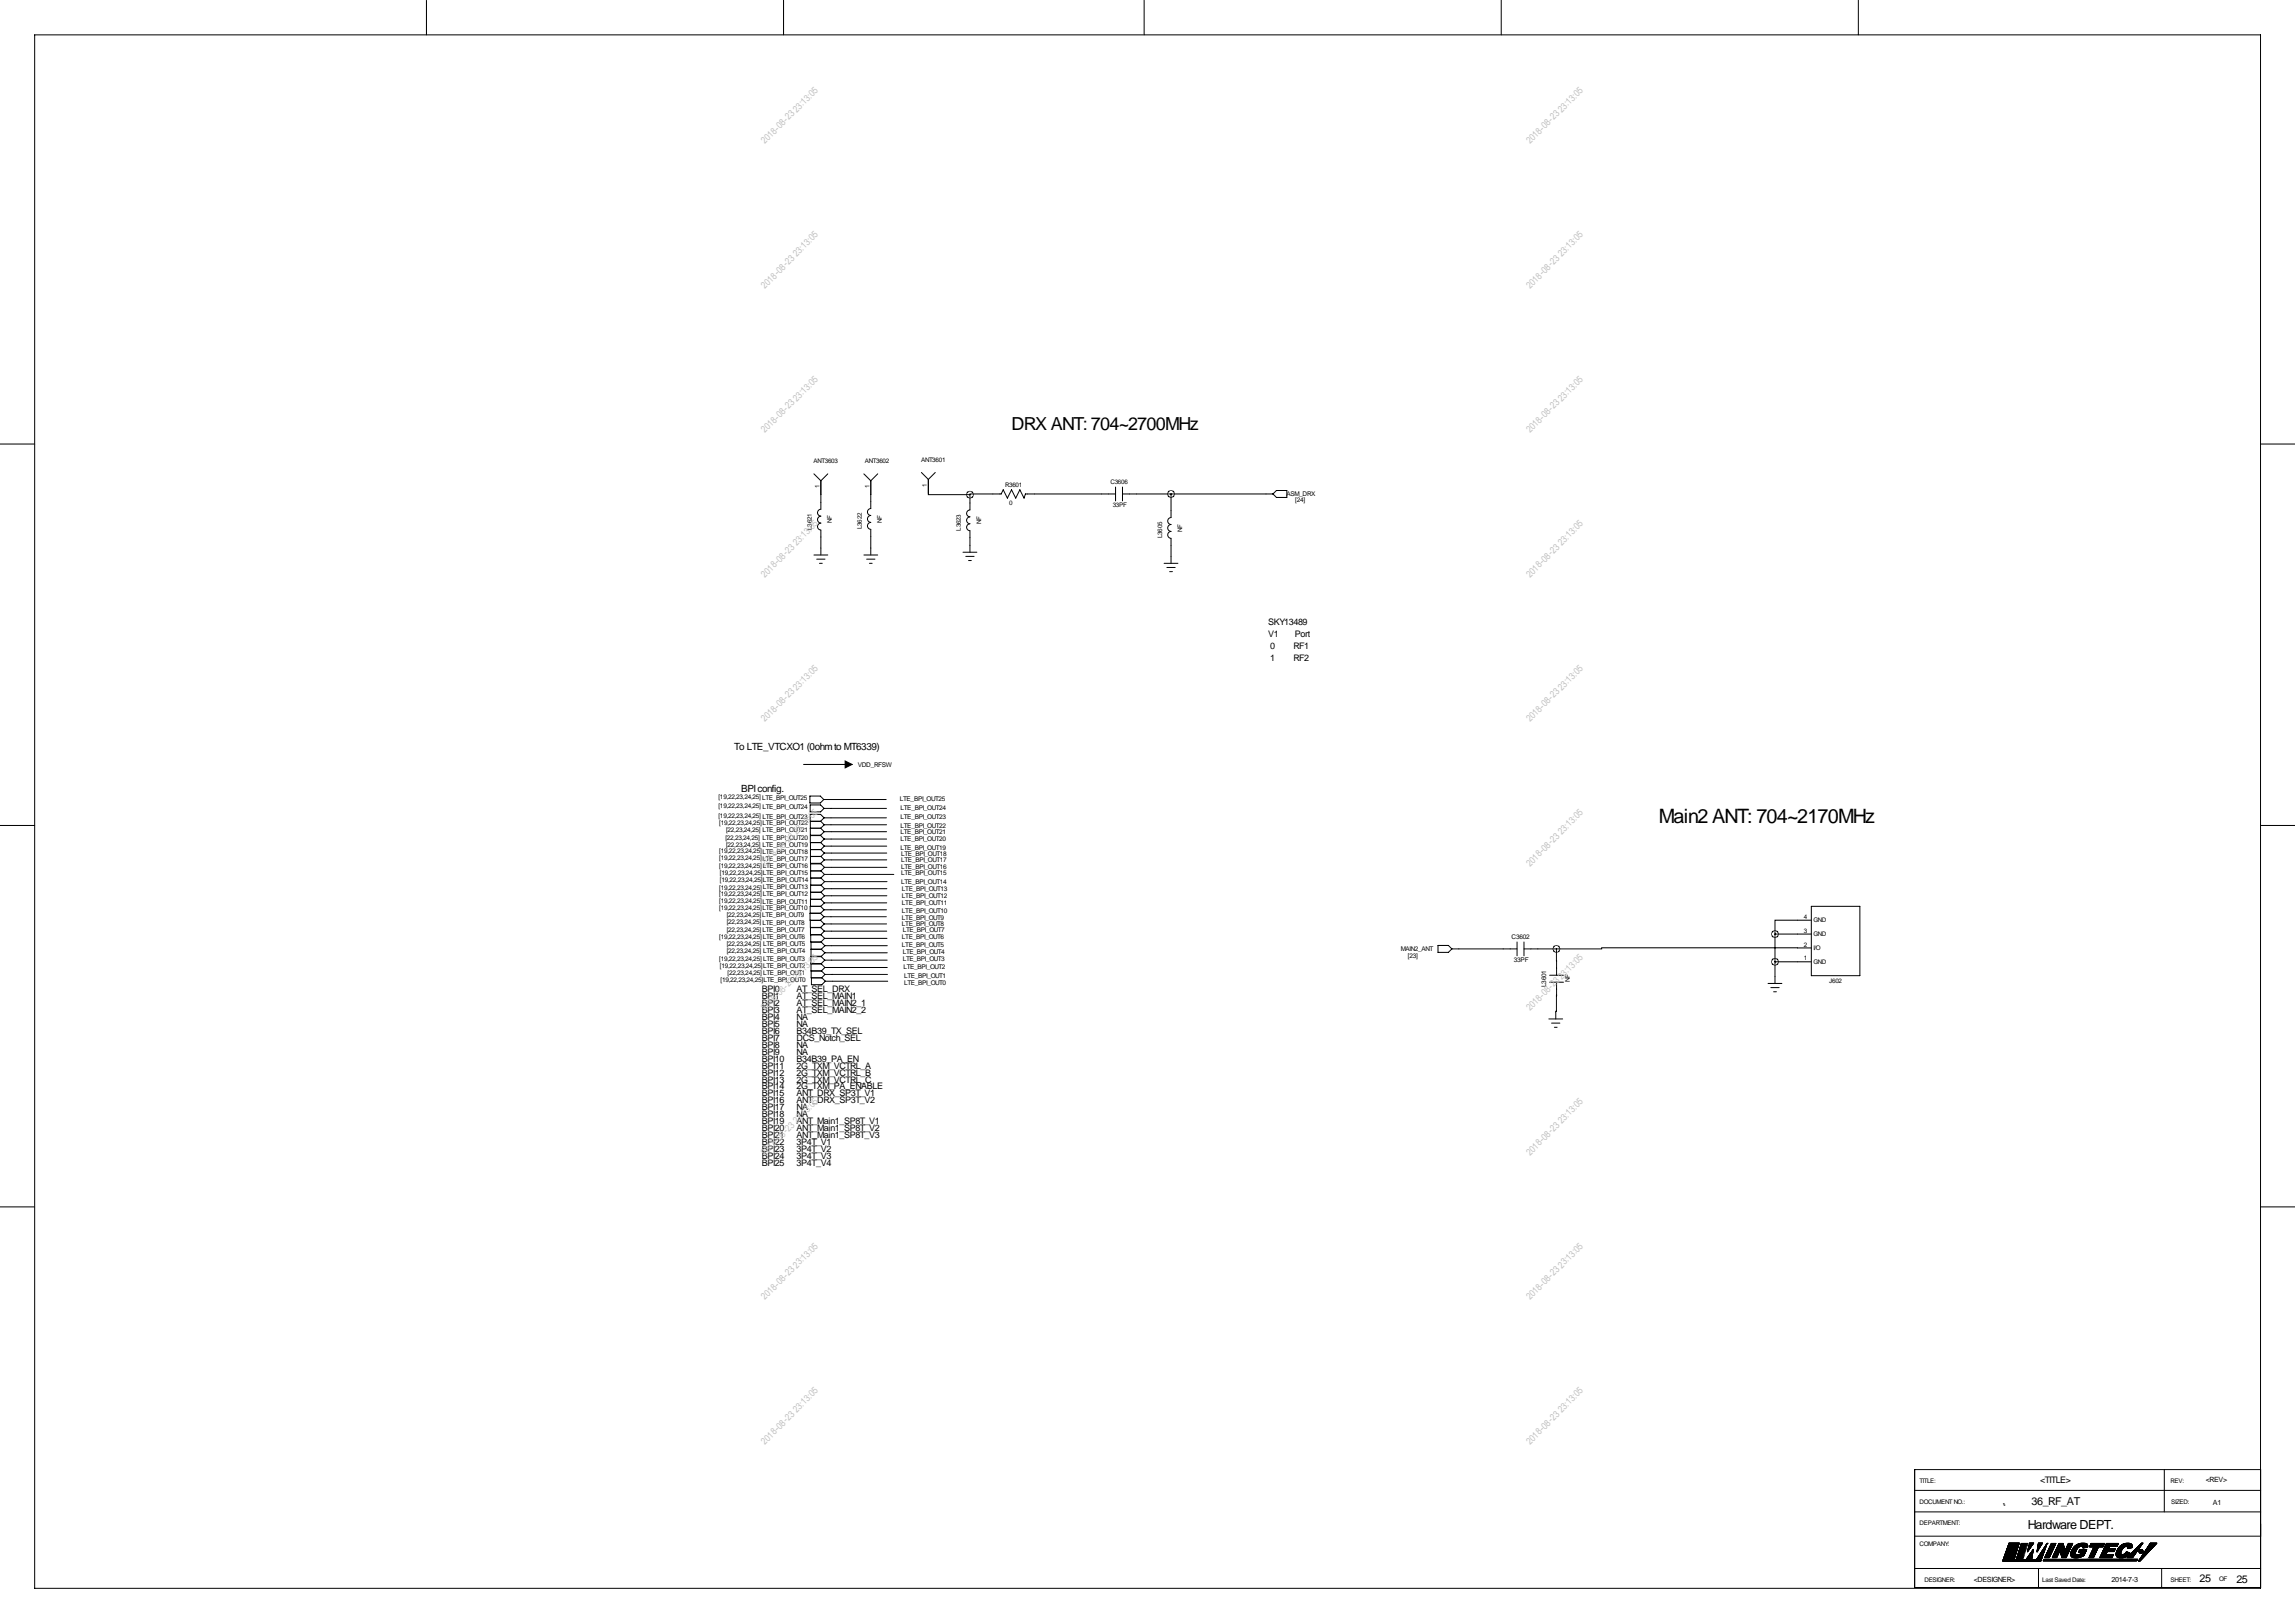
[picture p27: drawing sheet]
<svg xmlns="http://www.w3.org/2000/svg" width="841mm" height="594mm" viewBox="0 0 841 594" stroke-linecap="round" stroke-linejoin="round" font-family="sans-serif">
<defs><g id="words">
<text font-size="7.3" x="607.6" y="301.3">Main2 ANT: 704~2170MHz</text>
<text font-size="6.6" x="370.5" y="157.4">DRX ANT: 704~2700MHz</text>
<text font-size="4.6" x="742.7" y="560.1">Hardware DEPT.</text>
<g font-size="4">
<text x="744.2" y="551.3">36_RF_AT</text>
<text x="805.7" y="579.4">25</text>
<text x="819.2" y="579.7">25</text>
</g>
<g font-size="3.6">
<text x="268.9" y="274.8">To LTE_VTCXO1 (0ohm to MT6339)</text>
<text x="271.5" y="290">BPI config.</text>
</g>
<g font-size="3.5" fill="#c0c0c0">
<text x="280.2" y="52.9" transform="rotate(-45 280.2 52.9)">2018-08-23 23:13:05</text>
<text x="560.4" y="52.9" transform="rotate(-45 560.4 52.9)">2018-08-23 23:13:05</text>
<text x="280.2" y="105.8" transform="rotate(-45 280.2 105.8)">2018-08-23 23:13:05</text>
<text x="560.4" y="105.8" transform="rotate(-45 560.4 105.8)">2018-08-23 23:13:05</text>
<text x="280.2" y="158.8" transform="rotate(-45 280.2 158.8)">2018-08-23 23:13:05</text>
<text x="560.4" y="158.8" transform="rotate(-45 560.4 158.8)">2018-08-23 23:13:05</text>
<text x="280.2" y="211.7" transform="rotate(-45 280.2 211.7)">2018-08-23 23:13:05</text>
<text x="560.4" y="211.7" transform="rotate(-45 560.4 211.7)">2018-08-23 23:13:05</text>
<text x="280.2" y="264.6" transform="rotate(-45 280.2 264.6)">2018-08-23 23:13:05</text>
<text x="560.4" y="264.6" transform="rotate(-45 560.4 264.6)">2018-08-23 23:13:05</text>
<text x="280.2" y="317.5" transform="rotate(-45 280.2 317.5)">2018-08-23 23:13:05</text>
<text x="560.4" y="317.5" transform="rotate(-45 560.4 317.5)">2018-08-23 23:13:05</text>
<text x="280.2" y="370.4" transform="rotate(-45 280.2 370.4)">2018-08-23 23:13:05</text>
<text x="560.4" y="370.4" transform="rotate(-45 560.4 370.4)">2018-08-23 23:13:05</text>
<text x="280.2" y="423.3" transform="rotate(-45 280.2 423.3)">2018-08-23 23:13:05</text>
<text x="560.4" y="423.3" transform="rotate(-45 560.4 423.3)">2018-08-23 23:13:05</text>
<text x="280.2" y="476.2" transform="rotate(-45 280.2 476.2)">2018-08-23 23:13:05</text>
<text x="560.4" y="476.2" transform="rotate(-45 560.4 476.2)">2018-08-23 23:13:05</text>
<text x="280.2" y="529.2" transform="rotate(-45 280.2 529.2)">2018-08-23 23:13:05</text>
<text x="560.4" y="529.2" transform="rotate(-45 560.4 529.2)">2018-08-23 23:13:05</text>
</g>
<g font-size="3.3">
<text x="464.5" y="228.8">SKY13489</text>
<text x="464.5" y="233.2">V1</text>
<text x="474.3" y="233.2">Port</text>
<text x="465.3" y="237.6">0</text>
<text x="473.8" y="237.6">RF1</text>
<text x="465.3" y="241.9">1</text>
<text x="473.8" y="241.9">RF2</text>
<text x="279.1" y="363.5">BPI0</text>
<text x="279.1" y="366">BPI1</text>
<text x="291.8" y="363.5">AT_SEL_DRX</text>
<text x="291.8" y="366">AT_SEL_MAIN1</text>
<text x="279.1" y="368.5">BPI2</text>
<text x="279.1" y="371.1">BPI3</text>
<text x="291.8" y="368.5">AT_SEL_MAIN2_1</text>
<text x="291.8" y="371.1">AT_SEL_MAIN2_2</text>
<text x="279.1" y="373.6">BPI4</text>
<text x="279.1" y="376.2">BPI5</text>
<text x="291.8" y="373.6">NA</text>
<text x="291.8" y="376.2">NA</text>
<text x="279.1" y="378.7">BPI6</text>
<text x="279.1" y="381.2">BPI7</text>
<text x="279.1" y="383.8">BPI8</text>
<text x="291.8" y="383.8">NA</text>
<text x="291.8" y="378.7">B34B39_TX_SEL</text>
<text x="291.8" y="381.2">DCS_Notch_SEL</text>
<text x="279.1" y="386.3">BPI9</text>
<text x="279.1" y="388.9">BPI10</text>
<text x="291.8" y="386.3">NA</text>
<text x="291.8" y="388.9">B34B39_PA_EN</text>
<text x="279.1" y="391.4">BPI11</text>
<text x="279.1" y="393.9">BPI12</text>
<text x="291.8" y="391.4">2G_TXM_VCTRL_A</text>
<text x="291.8" y="393.9">2G_TXM_VCTRL_B</text>
<text x="279.1" y="396.5">BPI13</text>
<text x="279.1" y="399">BPI14</text>
<text x="279.1" y="401.6">BPI15</text>
<text x="291.8" y="396.5">2G_TXM_VCTRL_C</text>
<text x="291.8" y="399">2G_TXM_PA_ENABLE</text>
<text x="291.8" y="401.6">ANT_DRX_SP3T_V1</text>
<text x="279.1" y="404.1">BPI16</text>
<text x="279.1" y="406.6">BPI17</text>
<text x="291.8" y="404.1">ANT_DRX_SP3T_V2</text>
<text x="291.8" y="406.6">NA</text>
<text x="279.1" y="409.2">BPI18</text>
<text x="279.1" y="411.7">BPI19</text>
<text x="291.8" y="409.2">NA</text>
<text x="291.8" y="411.7">ANT_Main1_SP8T_V1</text>
<text x="279.1" y="414.3">BPI20</text>
<text x="279.1" y="416.8">BPI21</text>
<text x="279.1" y="419.3">BPI22</text>
<text x="291.8" y="414.3">ANT_Main1_SP8T_V2</text>
<text x="291.8" y="416.8">ANT_Main1_SP8T_V3</text>
<text x="291.8" y="419.3">3P4T_V1</text>
<text x="279.1" y="421.9">BPI23</text>
<text x="279.1" y="424.4">BPI24</text>
<text x="291.8" y="424.4">3P4T_V3</text>
<text x="291.8" y="421.9">3P4T_V2</text>
<text x="279.1" y="427">BPI25</text>
<text x="291.8" y="427">3P4T_V4</text>
<text x="747.3" y="543.2">&lt;TITLE&gt;</text>
</g>
<g font-size="2.6">
<text x="808" y="542.9">&lt;REV&gt;</text>
<text x="810.6" y="551.1">A1</text>
<text x="723" y="579.3">&lt;DESIGNER&gt;</text>
<text x="773.4" y="579.3">2014-7-3</text>
</g>
<g font-size="2.4">
<text x="471.2" y="181.7">ASM_DRX</text>
<text x="474.4" y="183.8">[24]</text>
<text x="314.2" y="280.7">VDD_RFSW</text>
<text x="263.2" y="292.8">[19,22,23,24,25] LTE_BPI_OUT25</text>
<text x="329.6" y="293.4">LTE_BPI_OUT25</text>
<text x="263.2" y="296.1">[19,22,23,24,25] LTE_BPI_OUT24</text>
<text x="263.2" y="299.6">[19,22,23,24,25] LTE_BPI_OUT23</text>
<text x="329.9" y="296.7">LTE_BPI_OUT24</text>
<text x="329.9" y="299.9">LTE_BPI_OUT23</text>
<text x="263.4" y="302.2">[19,22,23,24,25]LTE_BPI_OUT22</text>
<text x="266" y="304.7">[22,23,24,25] LTE_BPI_OUT21</text>
<text x="329.9" y="305.6">LTE_BPI_OUT21</text>
<text x="329.9" y="303.1">LTE_BPI_OUT22</text>
<text x="265.7" y="307.5">[22,23,24,25] LTE_BPI_OUT20</text>
<text x="266" y="310.3">[22,23,24,25] LTE_BPI_OUT19</text>
<text x="329.9" y="311.2">LTE_BPI_OUT19</text>
<text x="329.9" y="308.2">LTE_BPI_OUT20</text>
<text x="263.4" y="312.6">[19,22,23,24,25] LTE_BPI_OUT18</text>
<text x="263.4" y="315.1">[19,22,23,24,25] LTE_BPI_OUT17</text>
<text x="263.4" y="317.9">[19,22,23,24,25] LTE_BPI_OUT16</text>
<text x="330.1" y="315.8">LTE_BPI_OUT17</text>
<text x="330.1" y="313.5">LTE_BPI_OUT18</text>
<text x="263.7" y="320.5">[19,22,23,24,25]LTE_BPI_OUT15</text>
<text x="263.7" y="323">[19,22,23,24,25]LTE_BPI_OUT14</text>
<text x="330.1" y="320.6">LTE_BPI_OUT15</text>
<text x="330.1" y="318.3">LTE_BPI_OUT16</text>
<text x="330.1" y="323.7">LTE_BPI_OUT14</text>
<text x="263.4" y="325.8">[19,22,23,24,25] LTE_BPI_OUT13</text>
<text x="263.4" y="328.3">[19,22,23,24,25] LTE_BPI_OUT12</text>
<text x="330.4" y="326.2">LTE_BPI_OUT13</text>
<text x="330.4" y="328.7">LTE_BPI_OUT12</text>
<text x="263.4" y="330.9">[19,22,23,24,25] LTE_BPI_OUT11</text>
<text x="263.4" y="333.4">[19,22,23,24,25]LTE_BPI_OUT10</text>
<text x="266.2" y="336">[22,23,24,25] LTE_BPI_OUT9</text>
<text x="330.4" y="331.5">LTE_BPI_OUT11</text>
<text x="330.4" y="334.3">LTE_BPI_OUT10</text>
<text x="266.2" y="341.3">[22,23,24,25] LTE_BPI_OUT7</text>
<text x="266.2" y="338.5">[22,23,24,25] LTE_BPI_OUT8</text>
<text x="330.4" y="339.2">LTE_BPI_OUT8</text>
<text x="330.4" y="336.9">LTE_BPI_OUT9</text>
<text x="330.7" y="341.4">LTE_BPI_OUT7</text>
<text x="263.4" y="343.8">[19,22,23,24,25] LTE_BPI_OUT6</text>
<text x="266.2" y="346.4">[22,23,24,25] LTE_BPI_OUT5</text>
<text x="330.4" y="344">LTE_BPI_OUT6</text>
<text x="330.4" y="346.8">LTE_BPI_OUT5</text>
<text x="553.7" y="343.7">C3602</text>
<text x="263.4" y="352">[19,22,23,24,25] LTE_BPI_OUT3</text>
<text x="266.2" y="349.2">[22,23,24,25] LTE_BPI_OUT4</text>
<text x="330.7" y="349.3">LTE_BPI_OUT4</text>
<text x="330.7" y="352.1">LTE_BPI_OUT3</text>
<text x="513.1" y="348.3">MAIN2_ANT</text>
<text x="515.7" y="350.7">[23]</text>
<text x="554.6" y="352.4">33PF</text>
<text x="263.7" y="354.5">[19,22,23,24,25]LTE_BPI_OUT2</text>
<text x="264" y="359.6">[19,22,23,24,25]LTE_BPI_OUT0</text>
<text x="266.5" y="357">[22,23,24,25] LTE_BPI_OUT1</text>
<text x="330.9" y="354.9">LTE_BPI_OUT2</text>
<text x="331.2" y="358.2">LTE_BPI_OUT1</text>
<text x="575.1" y="359.6" transform="rotate(-90 575.1 359.6)">NF</text>
<text x="331.2" y="360.8">LTE_BPI_OUT0</text>
<text x="566.4" y="361.5" transform="rotate(-90 566.4 361.5)">L3601</text>
</g>
<g font-size="2.3">
<text x="298" y="169.5">ANT3603</text>
<text x="316.8" y="169.5">ANT3602</text>
<text x="337.4" y="169.2">ANT3601</text>
<text x="300.2" y="178.8" transform="rotate(-90 300.2 178.8)">1</text>
<text x="318.5" y="178.8" transform="rotate(-90 318.5 178.8)">1</text>
<text x="339.5" y="178.3" transform="rotate(-90 339.5 178.3)">1</text>
<text x="368.2" y="178.4">R3601</text>
<text x="406.7" y="177.1">C3606</text>
<text x="369.7" y="185">0</text>
<text x="407.6" y="185.8">33PF</text>
<text x="304.8" y="191.7" transform="rotate(-90 304.8 191.7)">NF</text>
<text x="323" y="191.4" transform="rotate(-90 323 191.4)">NF</text>
<text x="359.4" y="192" transform="rotate(-90 359.4 192)">NF</text>
<text x="297.4" y="194" transform="rotate(-90 297.4 194)">L3621</text>
<text x="315.7" y="193.8" transform="rotate(-90 315.7 193.8)">L3622</text>
<text x="352" y="194.3" transform="rotate(-90 352 194.3)">L3623</text>
<text x="425.7" y="197.1" transform="rotate(-90 425.7 197.1)">L3605</text>
<text x="433" y="194.7" transform="rotate(-90 433 194.7)">NF</text>
<text x="660.8" y="341.6">3</text>
<text x="660.8" y="336.5">4</text>
<text x="664.3" y="337.8">GND</text>
<text x="660.8" y="346.7">2</text>
<text x="664.3" y="348">I/O</text>
<text x="664.3" y="342.9">GND</text>
<text x="660.8" y="351.8">1</text>
<text x="664.3" y="353">GND</text>
<text x="670.1" y="359.9">J602</text>
<text x="703.1" y="543.3">TITLE:</text>
<text x="795.1" y="543.1">REV:</text>
<text x="703.1" y="550.9">DOCUMENT NO.:</text>
<text x="795.3" y="550.9">SIZED:</text>
<text x="703.1" y="558.6">DEPARTMENT:</text>
<text x="703.1" y="566.2">COMPANY:</text>
<text x="704.9" y="579.4">DESIGNER:</text>
<text x="748.1" y="579.4">Last Saved Date:</text>
<text x="795.1" y="579.4">SHEET:</text>
<text x="812.9" y="579.1">OF</text>
</g>
</g></defs>
<circle cx="734.1" cy="551.3" r=".15" fill="#000"/>
<g fill="none" stroke="#000" stroke-width=".37">
<path d="M12.7 12.8h815.3v568.9h-815.3zM156.2 .1v12.7M287 .1v12.7M419.1 .1v12.7M549.9 .1v12.7M680.7 .1v12.7M0 162.6h12.7M298.1 173.6l2.6 2.5M300.7 176.1v10.4a1.27 1.27 0 0 0-1.2 1.3 1.27 1.27 0 0 0 1.2 1.2 1.27 1.27 0 0 0-1.2 1.3 1.27 1.27 0 0 0 1.2 1.3 1.27 1.27 0 0 0-1.2 1.2 1.27 1.27 0 0 0 1.2 1.3v9.2M303.2 173.6l-2.5 2.5M316.4 173.6l2.6 2.5M319 176.1v10.2a1.27 1.27 0 0 0-1.2 1.2 1.27 1.27 0 0 0 1.2 1.3 1.27 1.27 0 0 0-1.2 1.3 1.27 1.27 0 0 0 1.2 1.2 1.27 1.27 0 0 0-1.2 1.3 1.27 1.27 0 0 0 1.2 1.3v9.4"/>
<path d="M321.5 173.6l-2.5 2.5M337.5 173l2.6 2.6M340.1 175.6v5.6h15.2M342.6 173l-2.5 2.6M408.6 178.4v5.1M411.2 178.4v5.1M828 162.6h12.7M355.3 181.2v5.6a1.27 1.27 0 0 0-1.2 1.2 1.27 1.27 0 0 0 1.2 1.3 1.27 1.27 0 0 0-1.2 1.3 1.27 1.27 0 0 0 1.2 1.2 1.27 1.27 0 0 0-1.2 1.3 1.27 1.27 0 0 0 1.2 1.3v7.9M408.6 180.9h-33l-.5 1.5-1.5-3-1.5 3-1.6-3-1.5 3-1.5-3-.8 1.5h-11.4v.3M411.2 180.9h55.1M429 180.9v8.7a1.27 1.27 0 0 0-1.3 1.2 1.27 1.27 0 0 0 1.3 1.3 1.27 1.27 0 0 0-1.3 1.3 1.27 1.27 0 0 0 1.3 1.2 1.27 1.27 0 0 0-1.3 1.3 1.27 1.27 0 0 0 1.2 1.3l.1 9.1M466.3 180.9l1.3-1.3h3.8v2.6h-3.8z"/>
<path d="M298.1 203.3h5.1M299.2 204.8h3M300.2 206.3h1M316.4 203.3h5.1M317.4 204.8h3.1M318.5 206.3h1M352.8 202.3h5M353.8 203.8h3M354.8 205.3h1M426.4 206.3h5.1M427.4 207.8h3.1M428.4 209.4h1.1"/>
<path d="M294.3 280h17.8M296.7 291.6h3.8l1.3 1.2-1.3 1.3h-3.8zM296.8 294.8h3.8l1.3 1.3-1.3 1.3h-3.8zM301.8 292.8h22.8M301.9 296.1h22.8M301.9 299.5l-1.3-1.2h-3.8v7.6h3.8l1.3-1.3M301.9 299.5h22.8M301.9 299.5l-1.3 1.3M0 302.3h12.7M296.8 300.8h3.8l1.3 1.3M296.8 303.3h3.8M296.9 308.6v7.6h3.8l1.3-1.3"/>
<path d="M296.9 311.2h3.8M296.9 313.7h3.8l1.3 1.2M296.9 318.9h3.8M300.6 303.3l1.3 1.3M300.7 308.6l1.3 1.3M300.7 311.2l1.3 1.2M300.7 319l1.3 1.3M301.9 307.3l-1.3-1.3h-3.8v2.6h3.9M301.9 302.1h22.9M301.9 302.1l-1.3 1.2M301.9 304.6h22.9M301.9 307.3h22.9"/>
<path d="M301.9 307.3l-1.3 1.3M302 309.9h22.8M302 309.9l-1.3 1.3M302 312.4h22.8M302 312.4l-1.3 1.3h-3.8M302 314.9h22.8M302 317.7l-1.3-1.3h-3.8v5.1h3.8l1.3-1.2M302 317.7h22.9M302 317.7l-1.3 1.2M828 302.3h12.7M296.8 337.1h3.8l1.3 1.3-1.3 1.3h-3.8zM296.9 339.8h3.8l1.3 1.2-1.3 1.3h-3.8z"/>
<path d="M296.9 326.8h3.8l1.3 1.3M300.5 334.5l1.3 1.3M300.6 334.5h-3.9v2.5h3.8l1.3-1.2M300.6 331.9l1.3 1.3M300.7 329.4l1.3 1.3M300.7 324.2l1.3 1.3M301.8 335.8h22.9M301.9 333.2h22.8M301.9 333.2l-1.3 1.3M301.9 338.4h22.9M302 330.7l-1.3 1.2h-3.9v2.6M302 330.7h22.8"/>
<path d="M302 320.3h25.4M302 325.5h22.9M302 325.5l-1.3 1.3h-3.8M302 328.1h22.9M302 328.1l-1.3 1.3h-3.8M302.1 322.9l-1.3 1.3h-3.9v7.7M302.1 322.9h22.8M302.1 322.9l-1.3-1.3h-3.8v2.6M663.5 337h-13.3v5.1M663.5 331.9h17.8v25.4h-17.8zM297 342.4h3.8l1.3 1.3-1.3 1.3h-3.8zM297 350.4h3.8l1.3 1.3-1.3 1.2h-3.8z"/>
<path d="M297.1 347.7h3.8l1.3 1.3M297.1 355.6v2.6l3.9-.1 1.3 1.3M297.2 358.1v2.5h3.8l1.3-1.2M300.9 355.6l1.3 1.3M302 341h22.8M302.1 343.7h22.8M302.1 351.7h22.9M302.2 346.4h22.8M302.2 346.4l-1.3-1.3h-3.8v5.1h3.8l1.3-1.2M302.2 354.3l-1.3-1.2h-3.8v2.5h3.8M302.2 346.4l-1.3 1.2h-3.8M302.2 349h22.8"/>
<path d="M302.2 354.3h22.8M302.2 354.3l-1.3 1.3M302.2 356.9h22.9M302.2 356.9l-1.3 1.3M302.3 359.4h22.9M526.7 346.3h3.9l1.2 1.2-1.2 1.3h-3.9zM531.8 347.5h23.9M555.7 345v5.1M558.2 347.5h11.9M558.2 345v5.1M567.6 359.7h5.1M567.6 357.2h5.1"/>
<path d="M570.1 347.5l.1 9.7M570.2 359.7l-.1 10.7h-.2v2.8M650.2 352.3h13.3M650.2 342.1h13.3M650.2 342.1v18.1M663.5 347.2l-76.8-.1v.4h-16.6M567.3 373.2h5.1M568.4 374.7h3M569.4 376.2h1M647.6 360.2h5.1M648.7 361.7h3M649.7 363.2h1"/>
<path d="M0 442h12.7M828 442h12.7M701.3 538.2h126.8v43.2h-126.8zM792.8 538.2v15.5M701.3 553.7h126.8M701.3 545.9h126.8M733.8 550.8h.1M701.3 574.5h126.8M701.3 562.6h126.8M733.6 571.8h14M733.6 571.7h14M733.6 571.6h14"/>
<path d="M733.7 571.5h13.9M733.7 571.4h14M733.8 571.2h14M733.8 571.1h4M733.9 570.9h4M733.9 570.8h4M734 570.7h3.9M734 570.7h4M734 570.5h4M734.1 570.4h3.9M734.1 570.2h4M734.2 570.1h3.9"/>
<path d="M734.3 569.8h3.9M734.3 569.7h3.9M734.3 569.6h4M734.4 569.4h3.9M734.5 569.3h3.9M734.5 569.2h3.9M734.6 568.9h3.9M734.7 568.8h3.8M734.7 568.6h3.9M734.7 568.5h3.9M734.8 568.4h3.9M734.8 568.3h3.9"/>
<path d="M734.8 568.2h3.9M734.9 568.1h3.8M734.9 568h3.9M735 567.9h3.8M735 567.8h3.8M735.1 567.6h3.8M735.1 567.5h3.8M735.1 567.4h3.8M735.2 567.3h3.8M735.2 567.1h3.8M735.3 566.9h3.8M735.4 566.7h3.8"/>
<path d="M735.5 566.5h3.7M735.5 566.3h3.8M735.6 566.1h3.8M735.6 566h3.8M735.7 565.8h3.7M735.7 565.7h3.8M735.8 565.6h3.7M735.8 565.5h3.7M735.9 565.3h3.7M735.9 565.2h3.7M735.9 565.1h3.7M737.9 571h-4"/>
<path d="M738.1 570.3l-4 .1M738.1 570.1l-4 .1M738.2 569.9l-4 .1M738.3 569.5h-3.9M738.4 569.1l-3.9 .1M738.5 569l-4 .1M738.5 568.8l-3.9 .1M738.6 571.1h.3M738.6 568.7h-3.9M738.6 570.8h2.5M738.7 570.6h.4M738.8 570.4h2.5"/>
<path d="M738.8 568l-3.9 .1M738.9 567.7h-3.9M739 569.8h.1M739 569.7h1.7M739 567.2l-3.8 .1M739.1 569.4h.3M739.1 567h-3.8M739.1 569.2h1.9M739.1 566.8l-3.8 .1M739.2 566.7l-3.9 .1M739.2 566.5l-3.8 .1M739.3 568.8h2.2"/>
<path d="M739.3 566.4h-3.8M739.3 568.7h2.5M739.3 566.2h-3.8M739.4 568.3h2.4M739.4 568.3h2.5M739.5 565.7l-3.8 .1M739.6 567.9h2.4M739.6 567.8h2.5M739.6 565.4h-3.8M739.7 570.1l-.9 .1M739.7 567.4h2.4M739.7 567.4h2.5"/>
<path d="M739.8 567.2h.5M739.9 568.9l-.7 .1M739.9 566.9h2.4M740 566.7h.4M740 571h-1.4M740.1 569.7l-1.1 .1M740.2 570.5l-1.5 .1M740.2 568.5h-.8M740.4 568l-.9 .1M740.5 569.3h-1.4M740.6 567.6h-.9M740.8 570l-1.9 .1"/>
<path d="M740.9 568.8l-1.7 .1M740.9 565.9l-.7 .1M741 570.9h-2.4M741.1 566.3h-1M741.2 570.4l-2.4 .1M741.2 565.5h-.8M741.3 568.4h-1.9M741.3 567.1l-1.5 .1M741.4 569.9l-2.5 .1M741.4 567.9l-1.9 .1M741.5 566.6l-1.5 .1M741.5 569.6h-2.5"/>
<path d="M741.6 567.5h-1.9M741.7 569.1l-2.5 .1M742 565.8l-1.8 .1M742.1 566.2h-2M742.2 571.1h2M742.3 571h1.9M742.3 565.4h-1.9M742.3 567h-2.4M742.4 570.8h1.9M742.5 570.7h1.8M742.5 566.5l-2.5 .1M742.6 570.6h1.7"/>
<path d="M742.6 568.4h.1M742.6 568.3h.1M742.6 566.1h-2.4M742.7 570.4h1.6M742.7 568.2h.1M742.7 565.7l-2.4 .1M742.8 567.9h.3M742.8 570.2h1.6M742.8 568.1l-.1 .1M742.9 567.4h.5M742.9 565.3h-2.5M742.9 570h1.5"/>
<path d="M742.9 568l-.2 .1M743 567.9l-.3 .1M743 567h.7M743 566.9h.7M743.1 569.9h1.3M743.1 567.8h-.3M743.1 566.5h.9M743.2 569.8h1.2M743.2 569.7h1.2M743.2 567.7h-.4M743.2 566.1h1.1M743.3 569.6h1.2"/>
<path d="M743.3 567.6h-.5M743.3 566h1M743.3 569.5h1.2M743.3 567.5h-.5M743.4 565.6h1.2M743.4 569.4h1.1M743.4 567.3l-.5 .1M743.5 569.3h1M743.5 565.1h1.5M743.5 567.2l-.6 .1M743.6 569.2h.9M743.6 567.1l-.7 .1"/>
<path d="M743.7 569h.9M743.8 566.8l-.8 .1M743.8 568.8h.8M743.8 566.7l-.7 .1M743.9 568.8h.7M743.9 568.7h.7M743.9 566.6l-.8 .1M744 568.6h.6M744 566.5l-.9 .1M744.1 568.5h.6M744.1 566.4h-.9M744.1 568.4h.6"/>
<path d="M744.2 568.3h.5M744.2 566.3h-1M744.2 566.2h-1M744.3 570.9h-2M744.4 568.1h.3M744.4 569.9l-1.4 .1M744.4 568h.3M744.4 565.9l-1.1 .1M744.5 565.8l-1.2 .1M744.5 567.9h.3M744.5 567.8h.3M744.5 565.7l-1.2 .1"/>
<path d="M744.6 569l-.9 .1M744.6 567.7h.2M744.7 568.1l-.4 .1M744.7 565.5h-1.3M744.8 567.5h.1M744.8 565.4h-1.4M744.8 567.6h-.1M744.9 565.3h-1.5M744.9 565.2h-1.4M746 571.1h1.8M746.1 571h1.7M746.2 568.4h.1"/>
<path d="M746.2 570.9h1.7M746.2 568.3h.1M746.2 568.1h.2M746.3 568.2l-.1 .1M746.3 567.9h.2M746.3 570.7h1.6M746.3 567.5h.5M746.3 567.4h.5M746.3 567.3h.6M746.4 570.5h1.6M746.4 568l-.2 .1M746.4 566.9h.7"/>
<path d="M746.4 566.7h.8M746.5 570.5h1.5M746.5 567.9l-.3 .1M746.5 566.5h.9M746.6 567.8h-.3M746.6 566h1M746.6 565.9h1.1M746.6 565.8h1.2M746.6 570.2h1.5M746.6 567.7h-.3M746.6 565.6h1.3M746.7 565.3h1.4"/>
<path d="M746.7 567.6h-.4M746.7 565.1h1.5M746.7 574.6v6.8M746.8 569.9h1.4M746.9 567.2l-.5 .1M747 569.7h1.3M747 567.1l-.6 .1M747 567h-.6M747.1 569.4h1.3M747.1 566.8l-.7 .1M747.2 569.3h1.2M747.3 569.2h1.2"/>
<path d="M747.3 566.6l-.9 .1M747.3 566.5l-.8 .1M747.4 566.4h-.9M747.5 568.9h1.1M747.5 566.3h-1M747.5 566.2h-1M747.6 568.8h1M747.6 568.7h1M747.6 566.1h-1.1M747.7 568.6h1M747.7 571.3l-14 .1M747.8 568.3h1"/>
<path d="M747.8 565.7l-1.2 .1M747.9 565.6l-1.3 .1M747.9 570.8h-1.7M747.9 568.2h.9M748 570.6l-1.7 .1M748 565.5h-1.4M748 568h.9M748 565.4h-1.3M748.1 570.3l-1.6 .1M748.1 567.9h.8M748.2 570l-1.5 .1M748.2 567.8h.8"/>
<path d="M748.2 565.2h-1.5M748.2 569.9l-1.4 .1M748.3 569.7l-1.4 .1M748.3 569.6h-1.3M748.3 567.6h.7M748.4 569.5h-1.3M748.4 567.5h.7M748.4 571.7h34.3M748.4 571.6h34.3M748.4 567.4h.7M748.5 567.3h.6M748.5 571.4h34.4"/>
<path d="M748.5 569l-1.1 .1M748.6 568.9l-1.2 .1M748.7 571.2h34.3M748.7 571.1h34.4M748.7 567h.5M748.7 568.5h-1M748.7 566.9h.6M748.8 568.4h-1M748.8 566.8h.5M748.8 568.2l-.9 .1M748.8 566.8h.6M748.9 567.9l-.8 .1"/>
<path d="M749 570.5h1.7M749 566.5h.5M749 567.7h-.8M749.1 570.2h1.7M749.1 566.4h.4M749.1 566.3h.4M749.2 567.2l-.7 .1M749.2 567.1l-.6 .1M749.4 569.7h1.6M749.4 566h.2M749.4 566.6l-.5 .1M749.5 565.8h.2"/>
<path d="M749.6 566.2h-.4M749.6 569.2h1.6M749.6 569.2h1.7M749.6 566.1h-.4M749.7 569.1h1.6M749.7 565.9l-.3 .1M749.7 565.6h.1M749.8 565.6l-.2 .1M749.8 568.8h1.7M749.8 565.5h-.1M749.9 565.3h.1M749.9 568.6h1.6"/>
<path d="M749.9 565.4h-.1M749.9 565.2h.1M749.9 568.5h1.7M750 568.4h1.6M750 568.3h1.7M750.1 568.2h1.6M750.2 567.9h1.7M750.4 567.5h1.7M750.4 567.4h1.7M750.7 566.9h1.6M750.7 570.4l-1.7 .1M750.7 566.7h1.7"/>
<path d="M750.8 570.3l-1.8 .1M750.8 570.1l-1.7 .1M750.9 570l-1.7 .1M750.9 566.5h1.7M750.9 566.4h1.7M750.9 569.9l-1.7 .1M750.9 566.3h1.7M751 569.8l-1.7 .1M751 566.2h1.7M751 566.1h1.7M751.1 569.6h-1.7M751.1 566h1.7"/>
<path d="M751.1 569.5h-1.6M751.2 569.4h-1.7M751.2 569.3h-1.6M751.2 565.7h1.7M751.3 565.6h1.7M751.4 568.9l-1.7 .1M751.4 568.8l-1.6 .1M751.4 565.3h1.7M751.5 568.7h-1.7M751.8 570.5h1.6M751.8 568.1l-1.7 .1M751.8 568l-1.7 .1"/>
<path d="M751.9 570.2h1.6M751.9 567.9l-1.7 .1M751.9 567.8h-1.6M752 567.7h-1.7M752 567.6h-1.6M752.1 569.7h1.6M752.1 567.3l-1.6 .1M752.2 567.2l-1.7 .1M752.2 567.1l-1.6 .1M752.3 567h-1.7M752.3 569.2h1.6M752.4 569.1h1.6"/>
<path d="M752.4 569h1.6M752.4 566.6l-1.6 .1M752.5 566.5l-1.7 .1M752.6 568.8h1.6M752.6 568.7h1.6M752.7 568.6h1.5M752.7 568.5h1.6M752.8 568.4h1.5M752.8 568.3h1.6M752.8 565.9l-1.7 .1M752.9 565.8l-1.8 .1M752.9 565.7l-1.7 .1"/>
<path d="M753 568h1.5M753 567.9h1.6M753 565.5h-1.7M753.1 565.4h-1.7M753.1 567.6h3.2M753.2 567.5h3.1M753.2 567.4h3M753.3 567.3h2.9M753.3 567.2h2.9M753.4 567.1h2.8M753.4 570.4l-1.6 .1M753.4 567h2.8"/>
<path d="M753.4 566.9h2.7M753.5 570.3l-1.7 .1M753.5 566.8h2.6M753.5 570.1l-1.6 .1M753.5 566.7l2.6 .1M753.6 570l-1.6 .1M753.6 566.6h2.5M753.6 569.9l-1.6 .1M753.6 566.5h2.5M753.7 569.8l-1.7 .1M753.7 566.5h2.3M753.7 566.4h2.3"/>
<path d="M753.7 569.7l-1.6 .1M753.7 566.3h2.3M753.8 569.6h-1.6M753.8 566.2h2.2M753.8 569.5h-1.6M753.8 566.1h2.2M753.9 569.4h-1.6M753.9 566h2M753.9 569.3h-1.6M753.9 565.9h2M754 565.8h1.9M754 565.7h1.9"/>
<path d="M754.1 568.9l-1.6 .1M754.1 565.6h1.7M754.1 565.5h1.7M754.1 568.8l-1.5 .1M754.1 565.4h1.7M754.2 565.3h1.6M754.4 568.2l-1.6 .1M754.5 568.1l-1.6 .1M754.5 568l-1.6 .1M754.7 567.9h1.6M754.7 568h3.3M754.8 568.4h3"/>
<path d="M754.8 568.3h3M754.8 568.7h2.9M754.8 568.6h2.9M754.8 568.5h3M754.9 568.8h2.7M754.9 569.1h2.6M754.9 569h2.6M754.9 568.9h2.6M755 569.4h2.3M755 569.2h2.4M755 569.6h2.2M755 569.5h2.3"/>
<path d="M755.1 569.8h2M755.1 569.7h2.1M755.1 570h1.9M755.2 570.3h1.7M755.2 570.2h1.7M755.2 570.1h1.8M755.2 570.5h1.6M756.3 567.7h-3.2M756.3 567.8h-3.2M756.5 567.9h1.5M756.7 567.4h1.5M756.7 567.3h1.6"/>
<path d="M756.8 567.2h1.5M756.9 570.4l-1.7 .1M756.9 566.9h1.6M757 566.8h1.5M757 566.6h1.6M757.1 569.9l-2 .1M757.1 566.5h1.5M757.1 566.5h1.6M757.2 569.7l-2.1 .1M757.3 566h1.6M757.4 569.3h-2.4M757.5 565.6h1.6"/>
<path d="M757.9 568.2l-3.1 .1M757.9 568.1l-3.2 .1M758 567.9l-1.6 .1M758.1 567.8h-1.6M758.1 567.7h-1.5M758.2 567.6h-1.6M758.2 567.5h-1.5M758.4 567.1l-1.6 .1M758.4 567h-1.5M758.5 569.3h2M758.5 569.2h1.9M758.5 569.1h1.8"/>
<path d="M758.5 569.6h4.9M758.5 569.4h5M758.5 569h1.8M758.5 568.9h1.7M758.5 568.8h1.7M758.5 566.8l-1.6 .1M758.6 569.7h4.8M758.6 568.7h1.7M758.6 568.6h1.7M758.6 568.5h1.7M758.6 568.4h1.7M758.7 568.3h1.6"/>
<path d="M758.7 568.2h1.7M758.7 570h4.1M758.7 566.4h-1.6M758.8 570.1h3.8M758.8 566.3h-1.6M758.9 567.9h1.6M758.9 566.2h-1.7M758.9 566.1h-1.6M759 570.2h3.3M759 565.9l-1.6 .1M759 570.3h3.2M759 565.8l-1.6 .1"/>
<path d="M759.1 567.5h1.6M759.1 565.7l-1.7 .1M759.1 567.4h1.7M759.1 565.6l-1.6 .1M759.2 570.4h2.7M759.2 565.5h-1.6M759.2 565.4h-1.6M759.3 565.3h-1.6M759.4 570.5h2.1M759.4 566.9h1.7M759.8 566.5h2M760 566.3h4.7"/>
<path d="M760.1 570.6h.6M760.1 566.2h4.6M760.2 566.1h4.5M760.3 566h4.4M760.4 566h4.3M760.4 568.1l-1.7 .1M760.5 568l-1.7 .1M760.5 565.9h4.2M760.6 567.8h-1.7M760.6 567.7h-1.6M760.7 567.6h-1.7M760.7 565.8h3.9"/>
<path d="M760.8 567.3l-1.6 .1M760.9 565.7h3.7M760.9 567.2l-1.7 .1M761 567.1l-1.7 .1M761.1 567h-1.7M761.1 565.6h3.4M761.2 565.5h3.3M761.2 566.8l-1.7 .1M761.3 568.6h2.6M761.4 568.5h2.5M761.4 566.7l-1.8 .1M761.4 565.4h2.9"/>
<path d="M761.4 568.4h2.6M761.5 568.3h2.5M761.5 569.3h2.1M761.5 566.6l-1.9 .1M761.6 568h2.6M761.6 567.9h2.6M761.7 567.9h2.5M761.7 566.5l-2 .1M761.7 565.3h2.4M761.8 569.2h1.8M761.8 567.5h2.6M762 569.2h1.6"/>
<path d="M762.2 569.1h1.5M762.3 568.9h1.4M762.3 566.4h-2.4M762.3 565.2h1.4M762.3 568.8h1.5M762.4 568.8h1.4M762.5 566.4h2.2M762.8 566.5h1.9M762.9 566.5h1.8M763 569.9l-4.3 .1M763 566.9h.2M763.2 569.8l-4.6 .1"/>
<path d="M763.4 569.7l-4.8 .1M763.5 569.5h-5M763.8 566.8l-.8 .1M763.9 568.7h-1.5M764.1 568.2l-2.6 .1M764.1 568.1l-2.6 .1M764.3 567.8h-2.6M764.3 567.7h-2.6M764.4 567.6h-2.6M764.5 566.7l-1.5 .1M764.7 566.6l-1.7 .1M765.2 570.5h1.7"/>
<path d="M765.3 570.4h1.6M765.3 570.2h1.7M765.4 566.5h4.9M765.4 566.5h5M765.5 566.4h4.9M765.5 566.3h5M765.6 569.7h1.6M765.6 566.2h4.9M765.6 566.1h4.9M765.7 566h4.9M765.8 569.2h1.6M765.8 569.1h1.7"/>
<path d="M765.8 565.6h5M765.9 565.6h4.9M765.9 565.4h5M766 568.8h1.6M766 568.7h1.7M766.1 568.6h1.6M766.1 568.5h1.7M766.2 568.3h1.7M766.3 568.1h1.7M766.4 568h1.6M766.4 567.9h1.7M766.5 567.7h1.7"/>
<path d="M766.6 567.4h1.7M766.9 566.9h1.6M766.9 570.4l-1.7 .1M767 570.1l-1.6 .1M767.1 570l-1.7 .1M767.1 569.9l-1.6 .1M767.2 569.8l-1.7 .1M767.2 569.7l-1.7 .1M767.3 569.6h-1.7M767.3 569.5h-1.6M767.4 569.4h-1.7M767.4 569.3h-1.6"/>
<path d="M767.5 569l-1.6 .1M767.6 568.9l-1.7 .1M767.6 568.8l-1.6 .1M767.8 568.4h-1.6M767.9 568.2l-1.7 .1M768 568.1l-1.7 .1M768.1 567.8h-1.6M768.2 567.6h-1.7M768.3 567.5h-1.7M768.3 567.3l-1.6 .1M768.4 567.2l-1.7 .1M768.5 567.1l-1.7 .1"/>
<path d="M768.5 567h-1.7M768.6 566.8l-1.7 .1M768.6 566.7l-1.7 .1M768.7 566.6l-1.7 .1M769.2 570.5h4.4M769.3 570.2h4.4M769.3 570.2h4.5M769.6 569.7h4.4M769.6 569.6h4.4M769.6 569.5h4.5M769.7 569.4h4.4M769.7 569.3h4.5"/>
<path d="M769.8 569.2h1.6M769.9 569h1.7M769.9 568.9h1.7M770 568.8h1.7M770.1 568.6h1.7M770.2 568.3h1.7M770.2 568.2h4.2M770.3 568.1h4.1M770.3 568h4.2M770.4 567.9h4.1M770.4 567.9h4.2M770.4 567.8h4.2"/>
<path d="M770.5 567.7h4.2M770.5 567.6h4.3M770.6 567.5h4.2M770.6 567.4h4.2M770.6 565.9l-4.9 .1M770.7 567.3h4.2M770.7 565.8l-5 .1M770.7 567.1h1.7M770.7 565.7l-4.9 .1M770.8 566.9h1.7M770.8 565.5h-4.9M770.9 566.8h1.7"/>
<path d="M770.9 566.7h1.7M770.9 565.3h-4.9M771 566.6h1.7M771 566.5h1.7M771.2 566h4.4M771.3 565.9h4.4M771.3 565.8h4.4M771.4 565.7h4.4M771.4 565.6h4.5M771.5 569.1l-1.7 .1M771.5 565.5h4.4M771.6 569l-1.8 .1"/>
<path d="M771.6 565.4h4.3M771.6 565.3h4.4M771.7 568.7h-1.7M771.8 568.5h-1.7M771.9 568.4h-1.8M772.5 567h-1.7M772.6 566.8l-1.8 .1M773.7 570.4l-4.5 .1M773.7 570.3l-4.4 .1M773.8 570l-4.4 .1M773.9 569.9l-4.5 .1M773.9 569.8l-4.4 .1"/>
<path d="M774 569.7l-4.5 .1M774.9 567.3l-4.3 .1M775.1 569.4h4.6M775.1 569.3h2.1M775.1 569.2h1.9M775.1 569.1l1.8 .1M775.1 569l1.8 .1M775.2 569.7h4.2M775.2 568.9h1.6M775.2 568.8h1.6M775.2 568.7h1.6M775.2 569.8h4"/>
<path d="M775.2 568.5h1.7M775.3 569.9h3.8M775.3 568.4h1.6M775.3 570h3.6M775.3 568.3h1.6M775.3 568.3h1.7M775.4 570.1h3.4M775.5 567.9h1.6M775.5 566.4h-4.4M775.5 570.2h3.1M775.5 566.3h-4.4M775.6 570.3h2.9"/>
<path d="M775.6 566.2h-4.5M775.6 567.6h1.7M775.6 566.1h-4.4M775.7 567.5h1.6M775.7 570.4h2.6M775.7 567.4h1.7M775.8 565.6l-4.4 .1M776 570.5h1.9M776 566.9h1.7M776.4 566.5h2.1M776.5 566.3h4.5M776.6 570.6h.6"/>
<path d="M776.6 566.2h4.4M776.8 566.1h4.2M776.9 568.6h-1.7M776.9 566h4.1M777 568.1l-1.6 .1M777.1 568l-1.7 .1M777.1 565.9h3.8M777.1 567.9l-1.6 .1M777.2 567.8h-1.7M777.2 567.7h-1.6M777.2 565.8h3.7M777.4 565.7h3.4"/>
<path d="M777.4 567.3l-1.6 .1M777.5 567.2l-1.7 .1M777.6 567.1l-1.7 .1M777.6 565.6h3.1M777.6 569.3h2.2M777.7 567h-1.7M777.7 565.5h3M777.8 566.8l-1.7 .1M778 565.4h2.6M778 569.2h1.8M778 566.7l-1.9 .1M778.2 566.6l-2 .1"/>
<path d="M778.3 565.3h2M778.4 566.5l-2.1 .1M778.6 568.8h1.6M778.6 568.7h1.5M778.7 568.6h1.1M778.8 565.2h1.2M778.8 568.5h.7M778.9 568.4h.3M779.1 570.5h2.1M779.1 566.5h1.9M779.2 566.5h1.8M779.3 570.4h2"/>
<path d="M779.3 569.7l-4.1 .1M779.4 570.2h2M779.4 566.6h1.6M779.4 566.9h1.2M779.4 566.7h1.6M779.5 569.6h-4.3M779.6 569.5h-4.4M779.8 567.1l-.4 .1M779.9 569.7h1.9M779.9 569.1l-1.8 .1M780 569l-1.7 .1M780.1 568.9l-1.7 .1"/>
<path d="M780.2 568.8l-1.7 .1M780.3 569.3h1.7M780.3 567h-.9M780.4 569.2h1.7M780.6 569h1.7M780.8 568.8h1.6M781 568.6h1.5M781 566.8l-1.6 .1M781 566.4h-4.6M781.3 570.4l-2.1 .1M781.3 568.3h1.4M781.4 568.3h1.4"/>
<path d="M781.5 570l-2 .1M781.6 569.9l-2 .1M781.7 569.8l-2 .1M781.7 568h1.3M781.7 569.7l-1.9 .1M781.8 567.9h1.2M781.8 569.6h-1.8M781.9 569.5h-1.8M782 569.4h-1.8M782 567.6h1.2M782.2 569.1l-1.8 .1M782.2 569l-1.7 .1"/>
<path d="M782.2 567.4h1.2M782.4 568.8l-1.7 .1M782.4 567.3h1.1M782.5 568.7h-1.6M782.6 567h1M782.6 568.5h-1.5M782.7 568.4h-1.5M782.7 566.9h1M782.8 571.5l-34.3 .1M782.9 568.1l-1.4 .1M782.9 571.3l-34.3 .1M782.9 568l-1.3 .1"/>
<path d="M783 571.2l-34.4 .1M783.1 567.8h-1.3M783.1 566.5h.9M783.2 567.7h-1.3M783.3 571.8h.6M783.3 567.5h-1.2M783.4 571.6h.6M783.4 567.3l-1.1 .1M783.5 568.4h1.5M783.5 568.3h1.5M783.5 568.2h1.5M783.5 568.1h1.5"/>
<path d="M783.5 568h1.5M783.6 568.5h1.3M783.6 567.9l1.4 .1M783.6 567.9h1.3M783.6 567.1l-1.1 .1M783.6 566h.8M783.6 568.6h1.3M783.6 567.8h1.3M783.7 568.7h1.1M783.7 567.7h1.1M783.7 571.2h.8M783.7 566.8l-1 .1"/>
<path d="M783.8 568.8h.9M783.8 567.6h.9M783.8 566.7l-1 .1M783.9 566.6l-1 .1M784 571.7h-.6M784 566.5l-1 .1M784 570.7h.9M784 567.5h.5M784 565.6h.7M784.1 566.4h-.9M784.1 571.5l-.6 .1M784.1 568.9h.3"/>
<path d="M784.1 566.3h-.8M784.2 571.4l-.7 .1M784.3 566.2h-.9M784.3 571.3l-.7 .1M784.3 566.1h-.8M784.4 570.2h.9M784.4 571.2l-.7 .1M784.4 570.1h1M784.4 565.9l-.8 .1M784.5 565.8l-.8 .1M784.6 571.1h-.8M784.6 565.7l-.8 .1"/>
<path d="M784.6 565.6l-.7 .1M784.7 571h-.9M784.7 569.8h1.1M784.7 569.7h1.1M784.7 565.5h-.6M784.8 570.9h-.9M784.8 565.4h-.6M784.9 570.8h-.9M784.9 565.3h-.6M785 570.6l-.9 .1M785 569.2h1.3M785.1 570.5l-1 .1"/>
<path d="M785.1 565.2h-.7M785.2 570.4l-1 .1M785.3 570.3l-1 .1M785.3 568.8h1.4M785.5 570l-1 .1M785.6 569.9l-1.1 .1M785.6 568.3h1.5M785.7 569.8l-1.1 .1M785.9 569.6h-1.1M785.9 567.9h1.7M786 569.5h-1.2M786.1 569.4h-1.2"/>
<path d="M786.2 569.3h-1.2M786.2 567.4h1.8M786.3 567.3h1.9M786.4 569.1l-1.3 .1M786.5 569l-1.4 .1M786.5 568.9l-1.3 .1M786.5 566.9h1.9M786.6 568.8l-1.3 .1M786.8 568.7h-1.4M786.8 566.5h2.1M786.9 568.6h-1.5M787 568.5h-1.5"/>
<path d="M787.1 568.4h-1.5M787.1 566h2.2M787.2 568.2l-1.5 .1M787.3 568.1l-1.6 .1M787.4 568l-1.6 .1M787.5 565.6h2.2M787.5 567.9l-1.6 .1M787.7 567.8h-1.7M787.7 565.2h2.3M787.8 567.7h-1.8M787.9 567.6h-1.8M788 567.5h-1.8"/>
<path d="M788.1 567.3l-1.8 .1M788.3 567.1l-1.9 .1M788.4 567h-1.9M788.5 566.8l-1.9 .1M788.6 566.7l-2 .1M788.7 566.6l-2 .1M788.8 566.5l-2 .1M788.9 566.4h-2M789 566.3h-2.1M789.1 566.2h-2.1M789.2 566.1h-2.2M789.4 565.9l-2.3 .1"/>
<path d="M789.5 565.8l-2.3 .1M789.6 565.7l-2.3 .1M789.7 565.6l-2.4 .1M789.8 565.5h-2.3M789.9 565.4h-2.3M790 565.3h-2.4M791.8 574.6v6.8"/>
</g>
<path d="M309.6 278.7l2.5 1.3-2.5 1.2z" fill="#000" stroke="#000" stroke-width=".37"/>
<path d="M428.9 180.9a.09 .09 0 0 0 .1 0 .09 .09 0 0 0-.1 0zM355.2 181.2a.1 .1 0 0 0 .2 0 .1 .1 0 0 0-.2 0zM650.1 352.3a.1 .1 0 0 0 .2 0 .1 .1 0 0 0-.2 0zM650.1 342.1a.1 .1 0 0 0 .2 0 .1 .1 0 0 0-.2 0zM570 347.5a.1 .1 0 0 0 .2 0 .1 .1 0 0 0-.2 0z" fill="#000" stroke="#000" stroke-width="2.5"/>
<use href="#words"/>
</svg>
